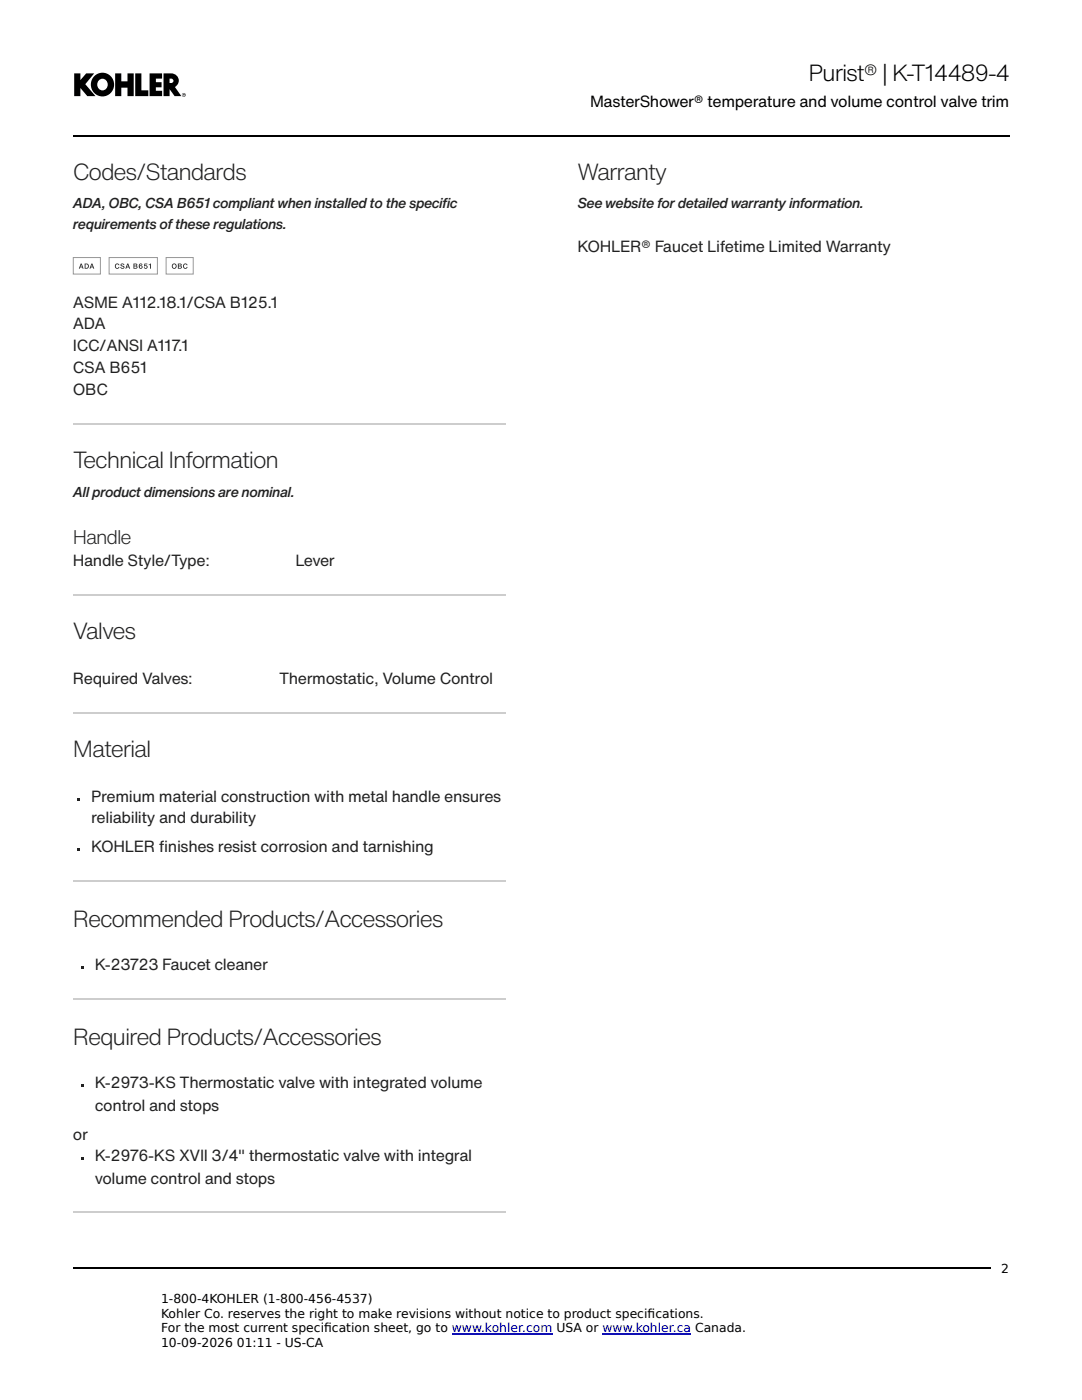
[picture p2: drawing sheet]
<svg xmlns="http://www.w3.org/2000/svg" width="216mm" height="279mm" viewBox="0 0 216 279" stroke-linecap="round" stroke-linejoin="round" font-family="sans-serif">
<defs><g id="words">
<text font-size="4.6" x="161.3" y="16.1">Purist® | K-T14489-4</text>
<g font-size="4.6" fill="#212121">
<text x="14.6" y="36">Codes/Standards</text>
<text x="115.2" y="36">Warranty</text>
<text x="14.6" y="93.4">Technical Information</text>
<text x="14.6" y="127.5">Valves</text>
<text x="14.6" y="151.1">Material</text>
<text x="14.6" y="184.9">Recommended Products/Accessories</text>
<text x="14.6" y="208.5">Required Products/Accessories</text>
</g>
<text font-size="3.9" fill="#212121" x="14.6" y="108.5">Handle</text>
<text font-size="3.2" x="117.7" y="21.4">MasterShower® temperature and volume control valve trim</text>
<g font-size="3.2" fill="#212121">
<text x="115.2" y="50.3">KOHLER® Faucet Lifetime Limited Warranty</text>
<text x="14.6" y="61.4">ASME A112.18.1/CSA B125.1</text>
<text x="14.6" y="65.6">ADA</text>
<text x="14.6" y="70.1">ICC/ANSI A117.1</text>
<text x="14.6" y="74.3">CSA B651</text>
<text x="14.6" y="78.8">OBC</text>
<text x="14.6" y="113">Handle Style/Type:</text>
<text x="58.9" y="113">Lever</text>
<text x="14.6" y="136.5">Required Valves:</text>
<text x="55.7" y="136.5">Thermostatic, Volume Control</text>
<text x="18.2" y="160.1">Premium material construction with metal handle ensures</text>
<text x="18.2" y="164.3">reliability and durability</text>
<text x="18.2" y="170.1">KOHLER finishes resist corrosion and tarnishing</text>
<text x="18.9" y="193.7">K-23723 Faucet cleaner</text>
<text x="18.9" y="217.2">K-2973-KS Thermostatic valve with integrated volume</text>
<text x="18.9" y="221.7">control and stops</text>
<text x="14.6" y="227.5">or</text>
<text x="18.9" y="231.8">K-2976-KS XVII 3/4&quot; thermostatic valve with integral</text>
<text x="18.9" y="236.3">volume control and stops</text>
</g>
<g font-size="2.8" fill="#212121">
<text x="14.6" y="41.5">ADA, OBC, CSA B651 compliant when installedto the specific</text>
<text x="115.2" y="41.5">See website for detailedwarrantyinformation.</text>
<text x="14.6" y="45.8">requirements ofthese regulations.</text>
<text x="14.6" y="99.2">Allproduct dimensions are nominal.</text>
</g>
<g font-size="2.5">
<text x="199.8" y="254">2</text>
<text x="32.1" y="260.1">1-800-4KOHLER (1-800-456-4537)</text>
<text x="32.1" y="263">Kohler Co. reserves the right to make revisions without notice to product specifi cations.</text>
<text x="32.1" y="265.9">For the most current specifi cation sheet, go to www.kohler.com USA or www.kohler.ca Canada.</text>
<text x="32.1" y="268.8">10-09-2026</text>
<text x="47.3" y="268.8">01:11 - US-CA</text>
</g>
</g></defs>
<g fill="#000">
<path d="M14.8 14.6h1.2v1.4l1.2-1.4h1.6l-1.8 2.2 2 2.4h-1.6l-1.4-1.6v1.6h-1.2z" fill-rule="evenodd"/>
<path d="M23 14.6h1.2v1.6h1.2v-1.6h1.3v4.6h-1.3v-1.7h-1.2v1.7h-1.2z" fill-rule="evenodd"/>
<path d="M27 14.6h1.2v3.4h1.4v1.2h-2.6z" fill-rule="evenodd"/>
<circle cx="36.7" cy="18.9" r=".39"/>
</g>
<circle cx="36.7" cy="18.9" r=".33" fill="#fff"/>
<path d="M36.5 18.7h.3l-.1 .3 .2 .1-.3-.1-.1 .2z" fill-rule="evenodd" fill="#000"/>
<path d="M36.6 18.8h.2l-.2 .1z" fill-rule="evenodd" fill="#fff"/>
<g fill="#000">
<path d="M32.6 14.6h.2a2.98 2.98 0 0 1 2.6 .7 1.44 1.44 0 0 1-.5 2.1l1.3 1.8h-1.4l-1-1.4v1.4h-1.2z" fill-rule="evenodd"/>
<circle cx="20.4" cy="16.9" r="2.35"/>
</g>
<g fill="#fff">
<path d="M19.8 15.9a1.1 1.1 0 0 1 1.7 1 1.1 1.1 0 0 1-1.7 .9 1.25 1.25 0 0 1 0-1.9z" fill-rule="evenodd"/>
<path d="M33.8 15.7h.4a.44 .44 0 0 1 .4 .4 .44 .44 0 0 1-.4 .5h-.4z" fill-rule="evenodd"/>
</g>
<path d="M29.8 14.6h2.5v1.1h-1.2v.7h1.1v1h-1.1v.7h1.2v1.1h-2.5z" fill-rule="evenodd" fill="#000"/>
<path d="M14.6 27.1h186.8" fill="none" stroke="#000" stroke-width=".31"/>
<path d="M14.6 84.5h86.2M14.6 118.7h86.2M14.6 142.2h86.2M14.6 175.8h86.2M14.6 199.4h86.2M14.6 242h86.2" fill="none" stroke="#cdcdcd" stroke-width=".26"/>
<path d="M14.6 51.4h5.4v3.3h-5.4z" fill="#fff"/>
<path d="M14.6 51.4h5.4v3.3h-5.4z" fill="none" stroke="#989898" stroke-width=".2"/>
<path d="M16.1 52.6h.2l.4 1h-.2l-.1-.2h-.4l-.1 .2h-.2zM16.2 52.8l-.1 .4h.3zM16.9 52.6h.4a.51 .51 0 0 1 .4 .5 .51 .51 0 0 1-.4 .5h-.4zM17.1 52.7v.8a.38 .38 0 0 0 .5-.4 .38 .38 0 0 0-.5-.4zM18.2 52.6h.2l.4 1h-.2l-.1-.2h-.4l-.1 .2h-.1zM18.3 52.8l-.1 .4h.3z" fill="#212121"/>
<path d="M21.8 51.4h9.6v3.3h-9.6z" fill="#fff"/>
<path d="M21.8 51.4h9.6v3.3h-9.6z" fill="none" stroke="#989898" stroke-width=".2"/>
<path d="M23.1 52.6h.5l.2 .3-.2-.1a.35 .35 0 0 0-.5 .3 .35 .35 0 0 0 .5 .3l.2-.1v.2a.46 .46 0 0 1-.8-.1v-.6zM24.1 52.7a.42 .42 0 0 1 .4-.1 .42 .42 0 0 1 .3 .3l-.5-.1-.1 .2h.4a.29 .29 0 0 1 .2 .3 .29 .29 0 0 1-.1 .3 .43 .43 0 0 1-.7-.3l.4 .2 .3-.1-.6-.4zM25.4 52.6h.2l.4 1h-.2l-.1-.2h-.4l-.1 .2h-.2zM25.5 52.8l-.2 .4h.3zM26.6 52.6l.8 .1-.2 .4 .2 .2-.1 .3h-.7zM26.8 52.7v.3h.4v-.2zM26.8 53.2v.3l.4-.1v-.2zM27.9 52.6h.4l.1 .3-.4-.1-.1 .3a.35 .35 0 0 1 .5 .1 .35 .35 0 0 1-.3 .4 .57 .57 0 0 1-.4-.4 .57 .57 0 0 1 .2-.6zM27.9 53.3a.21 .21 0 0 0 .4 0 .21 .21 0 0 0-.4 0zM28.8 52.6h.6v.2h-.4l-.1 .2a.35 .35 0 0 1 .5 .1 .35 .35 0 0 1-.1 .5 .38 .38 0 0 1-.6-.2l.4 .1 .2-.2-.2-.2h-.4zM29.7 52.8l.4-.2v1h-.2v-.7h-.2z" fill="#212121"/>
<path d="M33.1 51.4h5.5v3.3h-5.5z" fill="#fff"/>
<path d="M33.1 51.4h5.5v3.3h-5.5z" fill="none" stroke="#989898" stroke-width=".2"/>
<g fill="#212121">
<path d="M15.3 159.3h.6v.5h-.6z"/>
<path d="M15.3 169.3h.6v.6h-.6z"/>
<path d="M16.1 192.9h.6v.5h-.6z"/>
<path d="M16.1 216.4h.6v.6h-.6z"/>
<path d="M16.1 231h.6v.5h-.6z"/>
<path d="M34.2 53.1a.55 .55 0 0 1 1.1 0 .55 .55 0 0 1-1.1 0zM34.4 53.1a.36 .36 0 0 0 .7 0 .36 .36 0 0 0-.7 0zM35.5 52.6l.7 .1-.1 .4 .2 .2-.2 .3h-.6zM35.7 52.7v.3h.3v-.2zM35.7 53.2v.3l.4-.1v-.2zM36.7 52.6h.5l.2 .3-.2-.1a.35 .35 0 0 0-.5 .3 .35 .35 0 0 0 .5 .3l.2-.1-.1 .2a.45 .45 0 0 1-.7-.1v-.6z"/>
</g>
<path d="M14.6 253.1h183.1" fill="none" stroke="#000" stroke-width=".31"/>
<path d="M90.2 266.3h20M120.2 266.3h17.7" fill="none" stroke="#00e" stroke-width=".26"/>
<use href="#words"/>
</svg>
